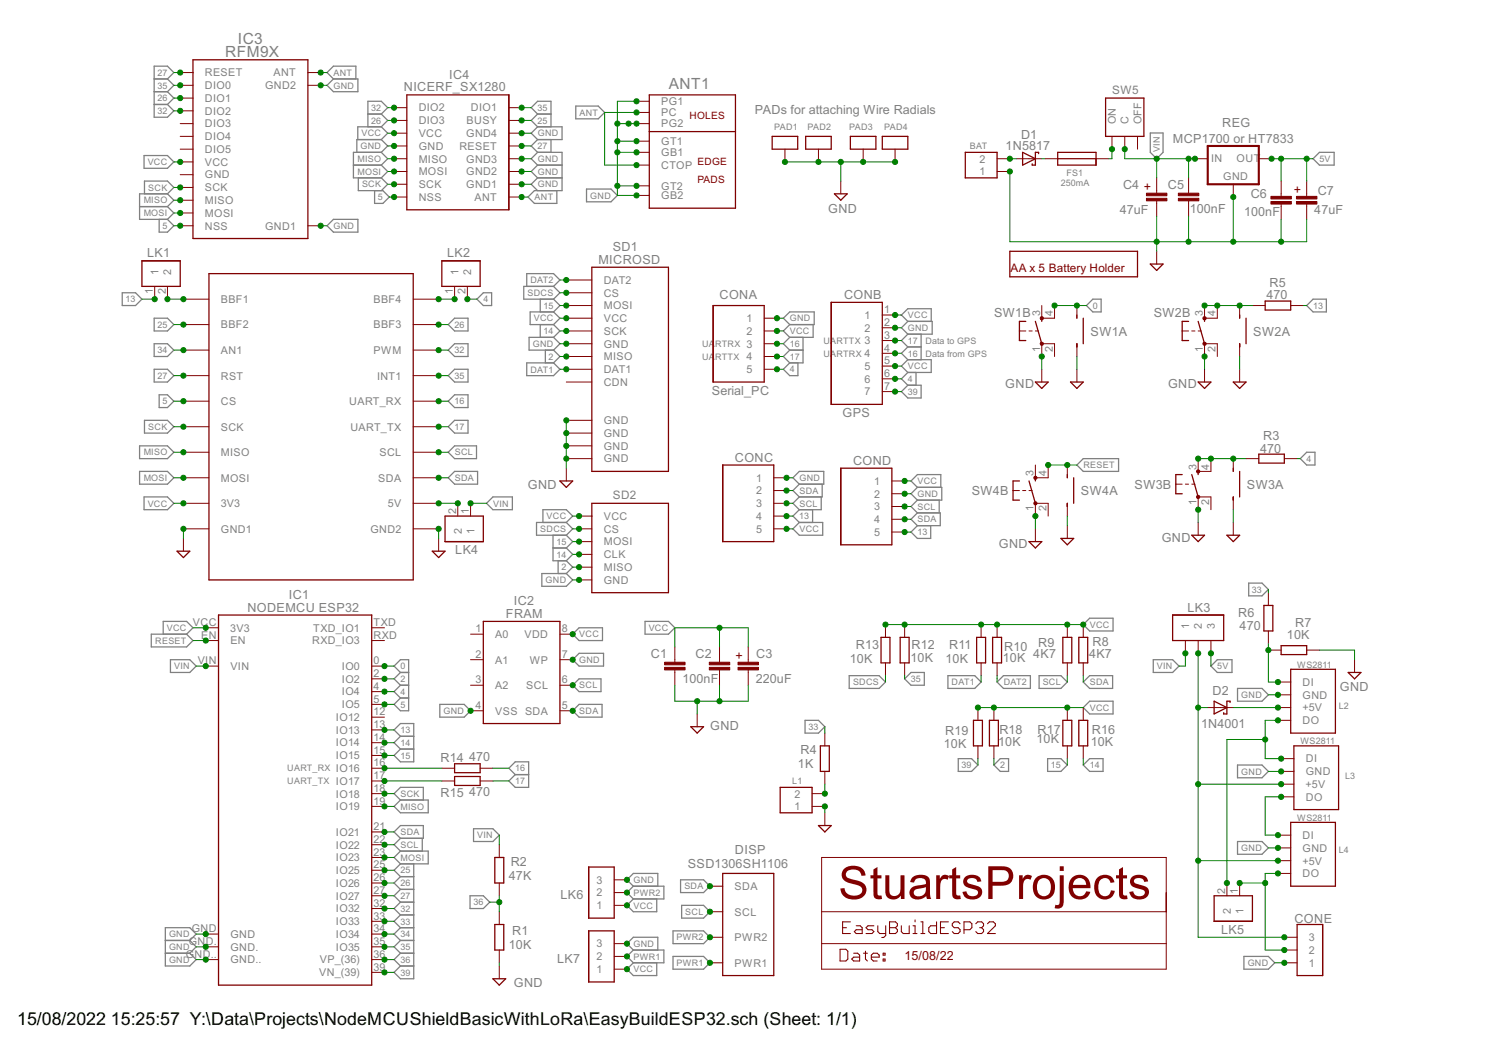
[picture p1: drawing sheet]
<svg xmlns="http://www.w3.org/2000/svg" width="297mm" height="210mm" viewBox="0 0 297 210" stroke-linecap="round" stroke-linejoin="round" font-family="sans-serif">
<defs><g id="words">
<text font-size="10.2" fill="#800000" x="166.8" y="178.9">StuartsProjects</text>
<g font-size="4">
<text x="3.4" y="203.9">15/08/2022</text>
<text x="22.1" y="203.9">15:25:57 Y:\Data\Projects\NodeMCUShieldBasicWithLoRa\EasyBuildESP32.sch (Sheet: 1/1)</text>
</g>
<g font-size="3.4" fill="#808080">
<text x="44.8" y="11.3">RFM9X</text>
<text x="47.3" y="8.7">IC3</text>
<text x="133" y="17.6">ANT1</text>
</g>
<g font-size="2.8" fill="#808080">
<text x="89.4" y="15.6">IC4</text>
<text x="80.4" y="18.1">NICERF_SX1280</text>
<text x="150.2" y="22.7">PADs for attaching Wire Radials</text>
<text x="200.1" y="29.9">1N5817</text>
<text x="203.1" y="27.6">D1</text>
<text x="233.3" y="28.4">MCP1700 or HT7833</text>
<text x="243.2" y="25.2">REG</text>
<text x="223.4" y="37.5">C4 +</text>
<text x="232.3" y="37.5">C5</text>
<text x="248.8" y="39.4">C6</text>
<text x="262.2" y="38.8">C7</text>
<text x="164.8" y="42.4">GND</text>
<text x="222.8" y="42.6">47uF</text>
<text x="236.7" y="42.3">100nF</text>
<text x="247.5" y="42.9">100nF</text>
<text x="261.5" y="42.6">47uF</text>
<text x="29.3" y="51.2">LK1</text>
<text x="89" y="51.2">LK2</text>
<text x="119.1" y="52.5">MICROSD</text>
<text x="121.9" y="49.9">SD1</text>
<text x="143.2" y="59.4">CONA</text>
<text x="167.9" y="59.4">CONB</text>
<text x="252" y="59.6">470</text>
<text x="252.6" y="57.1">R5</text>
<text x="197.8" y="63">SW1B</text>
<text x="229.5" y="63">SW2B</text>
<text x="217" y="66.8">SW1A</text>
<text x="249.3" y="66.8">SW2A</text>
<text x="200" y="77.3">GND</text>
<text x="232.4" y="77.3">GND</text>
<text x="141.6" y="78.6">Serial_PC</text>
<text x="167.6" y="83">GPS</text>
<text x="251.3" y="87.5">R3</text>
<text x="146.2" y="91.8">CONC</text>
<text x="169.7" y="92.5">COND</text>
<text x="250.7" y="90">470</text>
<text x="105" y="97.3">GND</text>
<text x="193.3" y="98.6">SW4B</text>
<text x="215.1" y="98.6">SW4A</text>
<text x="225.7" y="97.3">SW3B</text>
<text x="248.1" y="97.3">SW3A</text>
<text x="231.1" y="107.8">GND</text>
<text x="90.6" y="110.2">LK4</text>
<text x="198.7" y="109">GND</text>
<text x="57.5" y="119.3">IC1</text>
<text x="49.2" y="121.9">NODEMCU ESP32</text>
<text x="100.7" y="123">FRAM</text>
<text x="102.2" y="120.5">IC2</text>
<text x="236.2" y="121.7">LK3</text>
<text x="246.4" y="122.8">R6</text>
<text x="246.6" y="125.3">470</text>
<text x="257.7" y="124.7">R7</text>
<text x="129.5" y="130.9">C1</text>
<text x="138.4" y="130.9">C2</text>
<text x="150.4" y="130.9">C3</text>
<text x="169.1" y="131.9">10K</text>
<text x="170.3" y="129.1">R13</text>
<text x="181.1" y="131.6">10K</text>
<text x="181.4" y="129.1">R12</text>
<text x="188.1" y="131.9">10K</text>
<text x="188.9" y="129.1">R11</text>
<text x="199.5" y="131.6">10K 4K7</text>
<text x="199.8" y="129.4">R10</text>
<text x="206.6" y="128.8">R9</text>
<text x="216.7" y="131">4K7</text>
<text x="217.4" y="128.5">R8</text>
<text x="256.1" y="127.2">10K</text>
<text x="135.8" y="135.9">100nF</text>
<text x="150.4" y="135.9">220uF</text>
<text x="266.6" y="137.5">GND</text>
<text x="241.2" y="138.2">D2</text>
<text x="141.3" y="145.2">GND</text>
<text x="187.8" y="148.8">10K</text>
<text x="188" y="146.3">R19</text>
<text x="198.6" y="148.5">10K</text>
<text x="198.8" y="146">R18</text>
<text x="206.2" y="147.8">10K</text>
<text x="206.4" y="146">R17</text>
<text x="217" y="148.5">10K</text>
<text x="217.2" y="146">R16</text>
<text x="239" y="144.8">1N4001</text>
<text x="87.6" y="151.7">R14</text>
<text x="93.3" y="151.4">470</text>
<text x="158.7" y="152.9">1K</text>
<text x="159.3" y="150.1">R4</text>
<text x="87.6" y="158.6">R15</text>
<text x="93.3" y="158.4">470</text>
<text x="101.6" y="172.3">R2</text>
<text x="136.8" y="172.7">SSD1306SH1106</text>
<text x="146.2" y="169.8">DISP</text>
<text x="101.2" y="175.2">47K</text>
<text x="111.5" y="178.8">LK6</text>
<text x="101.9" y="185.9">R1</text>
<text x="242.9" y="185.8">LK5</text>
<text x="257.6" y="183.6">CONE</text>
<text x="101.2" y="188.8">10K</text>
<text x="110.9" y="191.5">LK7</text>
<text x="102.2" y="196.3">GND</text>
</g>
<g font-size="2.8" fill="#800000">
<text x="257.4" y="38.6">+</text>
<text x="146.3" y="131.2">+</text>
<text x="180" y="190.9">15/08/22</text>
</g>
<g font-size="2.6" fill="#808080">
<text x="221.3" y="18.6">SW5</text>
<text x="121.9" y="99.2">SD2</text>
</g>
<text font-size="2.6" fill="#800000" x="201" y="54.2">AA x 5 Battery Holder</text>
<g font-size="2.4" fill="#808080">
<text x="40.8" y="15.2">RESET</text>
<text x="40.8" y="17.7">DIO0</text>
<text x="52.7" y="17.7">GND2</text>
<text x="54.4" y="15.2">ANT</text>
<text x="40.8" y="20.3">DIO1</text>
<text x="40.8" y="22.8">DIO2</text>
<text x="83.3" y="22.2">DIO2</text>
<text x="93.7" y="22.2">DIO1</text>
<text x="131.6" y="23.1">PC</text>
<text x="131.6" y="20.9">PG1</text>
<text x="40.8" y="25.4">DIO3</text>
<text x="40.8" y="27.9">DIO4</text>
<text x="83.3" y="29.8">GND</text>
<text x="83.3" y="24.7">DIO3</text>
<text x="83.3" y="27.3">VCC</text>
<text x="91.4" y="29.8">RESET</text>
<text x="92.7" y="27.3">GND4</text>
<text x="92.8" y="24.7">BUSY</text>
<text x="131.6" y="28.8">GT1</text>
<text x="131.6" y="25.4">PG2</text>
<text x="222" y="24.8" transform="rotate(-90 222 24.8)">ON</text>
<text x="224.5" y="24.8" transform="rotate(-90 224.5 24.8)">C</text>
<text x="227.1" y="24.8" transform="rotate(-90 227.1 24.8)">OFF</text>
<text x="40.8" y="30.4">DIO5</text>
<text x="40.8" y="33">VCC</text>
<text x="40.8" y="35.5">GND</text>
<text x="83.3" y="32.3">MISO</text>
<text x="83.3" y="34.9">MOSI</text>
<text x="92.7" y="34.9">GND2</text>
<text x="92.7" y="32.3">GND3</text>
<text x="131.6" y="33.6">CTOP</text>
<text x="131.6" y="31.1">GB1</text>
<text x="194.9" y="34.9">1</text>
<text x="194.9" y="32.3">2</text>
<text x="241" y="32.2">IN</text>
<text x="243.4" y="35.9">GND</text>
<text x="246" y="32.2">OUT</text>
<text x="40.8" y="38.1">SCK</text>
<text x="40.8" y="40.6">MISO</text>
<text x="83.3" y="37.4">SCK</text>
<text x="83.3" y="40">NSS</text>
<text x="92.7" y="37.4">GND1</text>
<text x="94.4" y="40">ANT</text>
<text x="131.6" y="37.7">GT2</text>
<text x="131.6" y="39.6">GB2</text>
<text x="40.8" y="43.1">MOSI</text>
<text x="40.8" y="45.7">NSS</text>
<text x="52.7" y="45.7">GND1</text>
<text x="30.4" y="58.5" transform="rotate(-90 30.4 58.5)">1</text>
<text x="31.5" y="54.6" transform="rotate(-90 31.5 54.6)">1</text>
<text x="33" y="58.5" transform="rotate(-90 33 58.5)">2</text>
<text x="34.1" y="54.6" transform="rotate(-90 34.1 54.6)">2</text>
<text x="90.1" y="58.5" transform="rotate(-90 90.1 58.5)">1</text>
<text x="91.2" y="54.6" transform="rotate(-90 91.2 54.6)">1</text>
<text x="92.6" y="58.5" transform="rotate(-90 92.6 58.5)">2</text>
<text x="93.8" y="54.6" transform="rotate(-90 93.8 54.6)">2</text>
<text x="120.1" y="59">CS</text>
<text x="120.1" y="56.5">DAT2</text>
<text x="43.9" y="65.4">BBF2</text>
<text x="43.9" y="60.3">BBF1</text>
<text x="74.3" y="65.4">BBF3</text>
<text x="74.3" y="60.3">BBF4</text>
<text x="120.1" y="61.5">MOSI</text>
<text x="120.1" y="64.1">VCC</text>
<text x="148.5" y="64.1">1</text>
<text x="172" y="63.4">1</text>
<text x="172" y="66">2</text>
<text x="175.9" y="62.3">1</text>
<text x="175.9" y="64.9">2</text>
<text x="206.9" y="63" transform="rotate(-90 206.9 63)">3</text>
<text x="209.5" y="63" transform="rotate(-90 209.5 63)">4</text>
<text x="239.3" y="63" transform="rotate(-90 239.3 63)">3</text>
<text x="241.8" y="63" transform="rotate(-90 241.8 63)">4</text>
<text x="43.9" y="70.4">AN1</text>
<text x="74.3" y="70.4">PWM</text>
<text x="120.1" y="66.6">SCK</text>
<text x="120.1" y="69.2">GND</text>
<text x="120.1" y="71.7">MISO</text>
<text x="148.5" y="66.6">2</text>
<text x="148.5" y="69.2">3</text>
<text x="148.5" y="71.7">4</text>
<text x="172" y="68.5">3</text>
<text x="172" y="71.1">4</text>
<text x="175.9" y="67.4">3</text>
<text x="175.9" y="69.9">4</text>
<text x="206.9" y="69.9" transform="rotate(-90 206.9 69.9)">1</text>
<text x="209.5" y="69.9" transform="rotate(-90 209.5 69.9)">2</text>
<text x="239.3" y="69.9" transform="rotate(-90 239.3 69.9)">1</text>
<text x="241.8" y="69.9" transform="rotate(-90 241.8 69.9)">2</text>
<text x="43.9" y="75.5">RST</text>
<text x="75" y="75.5">INT1</text>
<text x="120.1" y="74.2">DAT1</text>
<text x="120.1" y="76.8">CDN</text>
<text x="148.5" y="74.2">5</text>
<text x="172" y="73.6">5</text>
<text x="172" y="76.1">6</text>
<text x="175.9" y="72.5">5</text>
<text x="175.9" y="75">6</text>
<text x="175.9" y="77.6">7</text>
<text x="43.9" y="80.6">CS</text>
<text x="69.5" y="80.6">UART_RX</text>
<text x="172" y="78.7">7</text>
<text x="43.9" y="85.7">SCK</text>
<text x="69.7" y="85.7">UART_TX</text>
<text x="120.1" y="84.4">GND</text>
<text x="120.1" y="86.9">GND</text>
<text x="120.1" y="89.5">GND</text>
<text x="43.9" y="95.8">MOSI</text>
<text x="43.9" y="90.7">MISO</text>
<text x="75.3" y="95.8">SDA</text>
<text x="75.5" y="90.7">SCL</text>
<text x="120.1" y="92">GND</text>
<text x="150.4" y="95.8">1</text>
<text x="205.6" y="94.7" transform="rotate(-90 205.6 94.7)">3</text>
<text x="208.2" y="94.7" transform="rotate(-90 208.2 94.7)">4</text>
<text x="238" y="93.4" transform="rotate(-90 238 93.4)">3</text>
<text x="240.6" y="93.4" transform="rotate(-90 240.6 93.4)">4</text>
<text x="43.9" y="100.9">3V3</text>
<text x="77.2" y="100.9">5V</text>
<text x="150.4" y="98.4">2</text>
<text x="150.4" y="100.9">3</text>
<text x="173.9" y="96.5">1</text>
<text x="173.9" y="99">2</text>
<text x="173.9" y="101.5">3</text>
<text x="205.6" y="101.7" transform="rotate(-90 205.6 101.7)">1</text>
<text x="208.2" y="101.7" transform="rotate(-90 208.2 101.7)">2</text>
<text x="238" y="100.4" transform="rotate(-90 238 100.4)">1</text>
<text x="240.6" y="100.4" transform="rotate(-90 240.6 100.4)">2</text>
<text x="43.9" y="106">GND1</text>
<text x="73.7" y="106">GND2</text>
<text x="90.7" y="102.3" transform="rotate(-90 90.7 102.3)">2</text>
<text x="91.9" y="106.2" transform="rotate(-90 91.9 106.2)">2</text>
<text x="93.3" y="102.3" transform="rotate(-90 93.3 102.3)">1</text>
<text x="94.4" y="106.2" transform="rotate(-90 94.4 106.2)">1</text>
<text x="120.1" y="106">CS</text>
<text x="120.1" y="103.4">VCC</text>
<text x="150.4" y="103.4">4</text>
<text x="150.4" y="106">5</text>
<text x="173.9" y="104.1">4</text>
<text x="173.9" y="106.6">5</text>
<text x="120.1" y="111.1">CLK</text>
<text x="120.1" y="108.5">MOSI</text>
<text x="120.1" y="113.6">MISO</text>
<text x="120.1" y="116.1">GND</text>
<text x="38.4" y="124.5">VCC</text>
<text x="45.8" y="125.7">3V3</text>
<text x="62.3" y="125.7">TXD_IO1</text>
<text x="74.3" y="124.5">TXD</text>
<text x="94.6" y="125.8">1</text>
<text x="111.8" y="125.8">8</text>
<text x="236.6" y="125.1" transform="rotate(-90 236.6 125.1)">1</text>
<text x="239.1" y="125.1" transform="rotate(-90 239.1 125.1)">2</text>
<text x="241.7" y="125.1" transform="rotate(-90 241.7 125.1)">3</text>
<text x="40" y="127.1">EN</text>
<text x="45.8" y="128.2">EN</text>
<text x="62.1" y="128.2">RXD_IO3</text>
<text x="74.3" y="127.1">RXD</text>
<text x="94.6" y="130.9">2</text>
<text x="98.5" y="126.9">A0</text>
<text x="104.3" y="126.9">VDD</text>
<text x="111.8" y="130.9">7</text>
<text x="39.3" y="132.2">VIN</text>
<text x="45.8" y="133.3">VIN</text>
<text x="68" y="133.3">IO0</text>
<text x="68" y="135.8">IO2</text>
<text x="74.3" y="137.2">4</text>
<text x="74.3" y="132.2">0</text>
<text x="74.3" y="134.7">2</text>
<text x="94.6" y="136">3</text>
<text x="98.5" y="132">A1</text>
<text x="98.5" y="137.1">A2</text>
<text x="104.7" y="137.1">SCL</text>
<text x="105.4" y="132">WP</text>
<text x="111.8" y="136">6</text>
<text x="259.2" y="136.5">DI</text>
<text x="66.8" y="143.4">IO12</text>
<text x="68" y="140.9">IO5</text>
<text x="68" y="138.4">IO4</text>
<text x="74.3" y="142.3">12</text>
<text x="74.3" y="139.8">5</text>
<text x="94.6" y="141.1">4</text>
<text x="98.5" y="142.2">VSS SDA</text>
<text x="111.8" y="141.1">5</text>
<text x="259.1" y="141.5">+5V</text>
<text x="259.2" y="139">GND</text>
<text x="66.8" y="148.5">IO14</text>
<text x="66.8" y="146">IO13</text>
<text x="74.3" y="147.4">14</text>
<text x="74.3" y="144.9">13</text>
<text x="74.3" y="149.9">15</text>
<text x="259.2" y="144.1">DO</text>
<text x="66.8" y="153.6">IO16</text>
<text x="66.8" y="151.1">IO15</text>
<text x="74.3" y="155">17</text>
<text x="74.3" y="152.5">16</text>
<text x="259.8" y="154.2">GND</text>
<text x="259.8" y="151.7">DI</text>
<text x="66.8" y="161.2">IO19</text>
<text x="66.8" y="158.7">IO18</text>
<text x="66.8" y="156.1">IO17</text>
<text x="74.3" y="160.1">19</text>
<text x="74.3" y="157.6">18</text>
<text x="158" y="161.2">1</text>
<text x="158" y="158.7">2</text>
<text x="259.8" y="156.8">+5V</text>
<text x="259.8" y="159.3">DO</text>
<text x="66.8" y="166.3">IO21</text>
<text x="74.3" y="167.7">22</text>
<text x="74.3" y="165.2">21</text>
<text x="259.2" y="166.9">DI</text>
<text x="66.8" y="173.9">IO25</text>
<text x="66.8" y="171.4">IO23</text>
<text x="66.8" y="168.8">IO22</text>
<text x="74.3" y="172.8">25</text>
<text x="74.3" y="170.3">23</text>
<text x="259.1" y="172">+5V</text>
<text x="259.2" y="169.5">GND</text>
<text x="66.8" y="176.5">IO26</text>
<text x="66.8" y="179">IO27</text>
<text x="74.3" y="175.3">26</text>
<text x="74.3" y="177.9">27</text>
<text x="118.7" y="178.4">2</text>
<text x="118.7" y="175.8">3</text>
<text x="146.2" y="177.1">SDA</text>
<text x="243.7" y="177.9" transform="rotate(-90 243.7 177.9)">2</text>
<text x="246.3" y="177.9" transform="rotate(-90 246.3 177.9)">1</text>
<text x="259.2" y="174.5">DO</text>
<text x="38.1" y="185.5">GND</text>
<text x="66.8" y="181.5">IO32</text>
<text x="66.8" y="184.1">IO33</text>
<text x="74.3" y="185.5">34</text>
<text x="74.3" y="180.4">32</text>
<text x="74.3" y="183">33</text>
<text x="118.7" y="180.9">1</text>
<text x="146.2" y="182.2">SCL</text>
<text x="244.9" y="181.8" transform="rotate(-90 244.9 181.8)">2</text>
<text x="247.4" y="181.8" transform="rotate(-90 247.4 181.8)">1</text>
<text x="37" y="190.6">GND..</text>
<text x="37.5" y="188">GND.</text>
<text x="45.8" y="186.6">GND</text>
<text x="45.8" y="189.1">GND.</text>
<text x="45.8" y="191.7">GND..</text>
<text x="63.6" y="191.7">VP_(36)</text>
<text x="66.8" y="186.6">IO34</text>
<text x="66.8" y="189.1">IO35</text>
<text x="74.3" y="190.6">36</text>
<text x="74.3" y="188">35</text>
<text x="118.7" y="191.1">2</text>
<text x="118.7" y="188.5">3</text>
<text x="146.2" y="187.2">PWR2</text>
<text x="260.4" y="189.8">2</text>
<text x="260.4" y="187.2">3</text>
<text x="63.5" y="194.2">VN_(39)</text>
<text x="74.3" y="193.1">39</text>
<text x="118.7" y="193.6">1</text>
<text x="146.2" y="192.3">PWR1</text>
<text x="260.4" y="192.3">1</text>
</g>
<g font-size="2.2" fill="#800000">
<text x="137.2" y="23.6">HOLES</text>
<text x="138.7" y="32.8">EDGE</text>
<text x="138.7" y="36.3">PADS</text>
</g>
<g font-size="2" fill="#808080">
<text x="31.3" y="15.1">27</text>
<text x="31.3" y="17.6">35</text>
<text x="66.4" y="17.6">GND</text>
<text x="66.4" y="15.1">ANT</text>
<text x="31.3" y="22.7">32</text>
<text x="31.3" y="20.1">26</text>
<text x="73.9" y="22.1">32</text>
<text x="107" y="22.1">35</text>
<text x="115.3" y="23">ANT</text>
<text x="71.7" y="29.7">GND</text>
<text x="71.9" y="27.1">VCC</text>
<text x="73.9" y="24.6">26</text>
<text x="107" y="24.6">25</text>
<text x="107" y="29.7">27</text>
<text x="107" y="27.1">GND</text>
<text x="154" y="25.9">PAD1</text>
<text x="160.7" y="25.9">PAD2</text>
<text x="168.9" y="25.9">PAD3</text>
<text x="175.9" y="25.9">PAD4</text>
<text x="193" y="29.7">BAT</text>
<text x="29.4" y="32.8">VCC</text>
<text x="71.1" y="32.2">MISO</text>
<text x="71.1" y="34.8">MOSI</text>
<text x="107" y="34.8">GND</text>
<text x="107" y="32.2">GND</text>
<text x="212.2" y="35.1">FS1</text>
<text x="230.8" y="30.3" transform="rotate(-90 230.8 30.3)">VIN</text>
<text x="262.5" y="32.2">5V</text>
<text x="28.6" y="40.5">MISO</text>
<text x="29.5" y="37.9">SCK</text>
<text x="72" y="37.3">SCK</text>
<text x="75.2" y="39.8">5</text>
<text x="106.4" y="39.8">ANT</text>
<text x="107" y="37.3">GND</text>
<text x="117.4" y="39.5">GND</text>
<text x="211.1" y="37">250mA</text>
<text x="28.6" y="43">MOSI</text>
<text x="32.3" y="45.5">5</text>
<text x="66.4" y="45.5">GND</text>
<text x="105" y="58.9">SDCS</text>
<text x="105.5" y="56.3">DAT2</text>
<text x="25" y="60.1">13</text>
<text x="31.3" y="65.2">25</text>
<text x="90.5" y="65.2">26</text>
<text x="96.2" y="60.1">4</text>
<text x="106.2" y="64">VCC</text>
<text x="108.1" y="61.4">15</text>
<text x="157.1" y="64">GND</text>
<text x="180.6" y="65.9">GND</text>
<text x="180.6" y="63.3">VCC</text>
<text x="217.4" y="61.4">0</text>
<text x="261.2" y="61.4">13</text>
<text x="31.3" y="70.3">34</text>
<text x="90.5" y="70.3">32</text>
<text x="106" y="69">GND</text>
<text x="108.1" y="66.5">14</text>
<text x="109.1" y="71.6">2</text>
<text x="139.7" y="69">UA</text>
<text x="139.7" y="71.6">UA</text>
<text x="142.3" y="69">RTRX</text>
<text x="142.3" y="71.6">RTTX</text>
<text x="157.1" y="69">16</text>
<text x="157.1" y="71.6">17</text>
<text x="157.1" y="66.5">VCC</text>
<text x="163.8" y="70.9">UARTRX</text>
<text x="163.8" y="68.4">UARTTX</text>
<text x="180.6" y="70.9">16</text>
<text x="180.6" y="68.4">17</text>
<text x="184.1" y="70.9">Data from GPS</text>
<text x="184.1" y="68.4">Data to GPS</text>
<text x="31.3" y="75.4">27</text>
<text x="90.5" y="75.4">35</text>
<text x="105.5" y="74.1">DAT1</text>
<text x="157.1" y="74.1">4</text>
<text x="180.6" y="76">4</text>
<text x="180.6" y="73.5">VCC</text>
<text x="32.3" y="80.5">5</text>
<text x="90.5" y="80.5">16</text>
<text x="180.6" y="78.6">39</text>
<text x="29.5" y="85.5">SCK</text>
<text x="90.5" y="85.5">17</text>
<text x="28.6" y="90.6">MISO</text>
<text x="28.6" y="95.7">MOSI</text>
<text x="90.5" y="90.6">SCL</text>
<text x="90.5" y="95.7">SDA</text>
<text x="159.1" y="95.7">GND</text>
<text x="215.6" y="93.2">RESET</text>
<text x="260" y="91.9">4</text>
<text x="29.4" y="100.8">VCC</text>
<text x="98.1" y="100.8">VIN</text>
<text x="159.1" y="100.8">SCL</text>
<text x="159.1" y="98.2">SDA</text>
<text x="182.5" y="98.9">GND</text>
<text x="182.5" y="101.4">SCL</text>
<text x="182.5" y="96.3">VCC</text>
<text x="107.5" y="105.9">SDCS</text>
<text x="108.7" y="103.3">VCC</text>
<text x="159" y="103.3">13</text>
<text x="159.1" y="105.9">VCC</text>
<text x="182.5" y="106.5">13</text>
<text x="182.5" y="104">SDA</text>
<text x="110.7" y="108.4">15</text>
<text x="110.7" y="110.9">14</text>
<text x="111.7" y="113.5">2</text>
<text x="108.6" y="116">GND</text>
<text x="249.1" y="117.9">33</text>
<text x="33.2" y="125.5">VCC</text>
<text x="129.1" y="125.5">VCC</text>
<text x="216.8" y="124.9">VCC</text>
<text x="30.9" y="128.1">RESET</text>
<text x="115.2" y="131.9">GND</text>
<text x="115.2" y="126.8">VCC</text>
<text x="34.6" y="133.2">VIN</text>
<text x="79.7" y="133.2">0</text>
<text x="79.7" y="135.7">2</text>
<text x="115.2" y="137">SCL</text>
<text x="169.7" y="136.3">SDCS</text>
<text x="181.2" y="135.7">35</text>
<text x="189.3" y="136.3">DAT1</text>
<text x="199.7" y="136.3">DAT2</text>
<text x="207.5" y="136.3">SCL</text>
<text x="216.8" y="136.3">SDA</text>
<text x="230.2" y="133.2">VIN</text>
<text x="242.2" y="133.2">5V</text>
<text x="258.1" y="132.8">WS2811</text>
<text x="79.7" y="140.8">5</text>
<text x="79.7" y="138.2">4</text>
<text x="88.2" y="142">GND</text>
<text x="115.2" y="142">SDA</text>
<text x="216.8" y="141.4">VCC</text>
<text x="247" y="138.9">GND</text>
<text x="266.3" y="141.1">L2</text>
<text x="79.7" y="148.4">14</text>
<text x="79.7" y="145.9">13</text>
<text x="160.8" y="145.2">33</text>
<text x="258.7" y="148.1">WS2811</text>
<text x="57.2" y="153.5">UART_RX</text>
<text x="79.7" y="150.9">15</text>
<text x="102.5" y="153.5">16</text>
<text x="191.3" y="152.8">39</text>
<text x="199" y="152.8">2</text>
<text x="209.1" y="152.8">15</text>
<text x="216.8" y="152.8">14</text>
<text x="247" y="154.1">GND</text>
<text x="267.6" y="155.1">L3</text>
<text x="57.2" y="156">UART_TX</text>
<text x="79.7" y="158.5">SCK</text>
<text x="79.7" y="161.1">MISO</text>
<text x="102.5" y="156">17</text>
<text x="157.6" y="156">L1</text>
<text x="79.7" y="166.2">SDA</text>
<text x="95" y="166.8">VIN</text>
<text x="258.1" y="163.3">WS2811</text>
<text x="79.7" y="173.8">25</text>
<text x="79.7" y="171.2">MOSI</text>
<text x="79.7" y="168.7">SCL</text>
<text x="247" y="169.3">GND</text>
<text x="266.3" y="169.7">L4</text>
<text x="79.7" y="178.9">27</text>
<text x="79.7" y="176.3">26</text>
<text x="126" y="175.7">GND</text>
<text x="126" y="178.2">PWR2</text>
<text x="136.2" y="177">SDA</text>
<text x="79.7" y="181.4">32</text>
<text x="79.7" y="183.9">33</text>
<text x="94.2" y="180.1">36</text>
<text x="126" y="180.8">VCC</text>
<text x="136.3" y="182">SCL</text>
<text x="33.6" y="186.5">GND</text>
<text x="33.6" y="189">GND</text>
<text x="33.6" y="191.6">GND</text>
<text x="79.7" y="191.6">36</text>
<text x="79.7" y="186.5">34</text>
<text x="79.7" y="189">35</text>
<text x="126" y="188.4">GND</text>
<text x="126" y="190.9">PWR1</text>
<text x="134.6" y="187.1">PWR2</text>
<text x="79.7" y="194.1">39</text>
<text x="126" y="193.5">VCC</text>
<text x="134.6" y="192.2">PWR1</text>
<text x="248.2" y="192.2">GND</text>
</g>
</g></defs>
<g fill="none" stroke="#808080" stroke-width=".25">
<path d="M30.7 15.7h2.6M30.7 18.2h2.6M33.3 15.7l1.3-1.3-1.3-1.2h-2.6v10.1h2.6l1.3-1.2-1.3-1.3M33.3 15.7l1.3 1.3-1.3 1.2M33.3 18.2l1.3 1.3-1.3 1.3M65.1 17l1.2-1.3h4.9v2.5h-4.9zM66.3 15.7l-1.2-1.3 1.2-1.2h4.5v2.5M28.7 30.9h4.6l1.3 1.3-1.3 1.3h-4.6zM28.7 38.6v-2.6h4.6l1.3 1.3-1.3 1.3M30.7 20.8h2.6M33.3 38.6h-5.5v5h5.5M33.3 38.6l1.3 1.2-1.3 1.3"/>
<path d="M70.3 32.9h5.6M71.3 35.4v2.5h4.9l1.2 1.3-1.2 1.3h-1.7v-2.6M73.2 22.7h2.7M75.9 30.3h-5.6v5.1h5.6M75.9 25.2h-4.7v2.6M75.9 27.8h-4.9v2.5M75.9 27.8l1.2 1.2-1.2 1.3M75.9 35.4l1.2 1.3-1.2 1.2M75.9 30.3l1.2 1.3-1.2 1.3M75.9 32.9l1.2 1.2-1.2 1.3M75.9 22.7l1.2-1.3-1.2-1.2h-2.7v5M75.9 25.2l1.2 1.3-1.2 1.3"/>
<path d="M75.9 22.7l1.2 1.3-1.2 1.2M107 35.4l-1.3 1.3 1.3 1.2M107 35.4h4.8M107 30.3h4.8v7.6h-5.5l-1.2 1.3 1.2 1.3h4.5v-2.6M107 25.2h4.8v2.6h-4.8M107 32.9l-1.3 1.2 1.3 1.3M107 32.9h4.8M107 30.3l-1.3 1.3 1.3 1.3M107 25.2l-1.3 1.3 1.3 1.3M107 22.7l-1.3 1.3 1.3 1.2M107 22.7h2.6M107 22.7l-1.3-1.3 1.3-1.2h2.6v5"/>
<path d="M107 27.8l-1.3 1.2 1.3 1.3M109.6 27.8v2.5M114.6 21.1h4.4l1.3 1.3-1.3 1.2h-4.4zM116.7 37.6h4.9l1.2 1.3-1.2 1.3h-4.9zM228.9 26.5h2.5v3.8l-1.3 1.3-1.2-1.3zM261.2 31.6l1.3-1.3h2.9v2.6h-2.9zM24.3 58.3h2.7l1.2 1.2-1.2 1.3h-2.7zM27.8 41.1h5.5M31.7 43.6v2.6h1.6l1.3-1.3-1.3-1.3M33.3 41.1l1.3 1.3-1.3 1.2M65.1 44.9l1.2-1.3h4.9v2.6h-4.9zM94.9 59.5l1.3-1.2h1.6v2.5h-1.6z"/>
<path d="M104.8 57v-2.6h5.3l1.3 1.3-1.3 1.3M107.5 59.5v2.6M110.1 57h-5.9v2.5h5.9M110.1 59.5l1.3 1.3-1.3 1.3M110.1 57l1.3 1.3-1.3 1.2M30.7 68.4h2.6l1.3 1.3-1.3 1.2h-2.6zM30.7 63.3h2.6l1.3 1.3-1.3 1.2h-2.6zM30.7 73.5h2.6l1.3 1.2-1.3 1.3h-2.6zM31.7 78.5h1.6l1.3 1.3-1.3 1.3h-1.6zM89.2 79.8l1.2-1.3h2.7v2.6h-2.7zM89.2 69.7l1.2-1.3h2.7v2.5h-2.7zM89.2 64.6l1.2-1.3h2.7v2.5h-2.7z"/>
<path d="M89.2 74.7l1.2-1.2h2.7v2.5h-2.7zM104.8 72.2h5.3l1.3 1.3-1.3 1.2h-5.3zM107.5 64.6v2.5M108.5 69.7v2.5M110.1 67.1l1.3 1.3-1.3 1.3M110.1 67.1h-4.8v2.6h4.8M110.1 62.1h-4.6v2.5h4.6M110.1 62.1l1.3 1.2-1.3 1.3M110.1 64.6l1.3 1.2-1.3 1.3M110.1 69.7l1.3 1.2-1.3 1.3M155.9 63.3l1.2-1.2h4.9v2.5h-4.9zM157.1 69.7h2.7"/>
<path d="M157.1 72.2l-1.2 1.3 1.2 1.2h1.6v-2.5M157.1 67.1l-1.2 1.3 1.2 1.3M157.1 69.7l-1.2 1.2 1.2 1.3M157.1 64.6l-1.2 1.2 1.2 1.3M159.8 67.1v5.1h-2.7M161.8 64.6v2.5h-4.7M180.6 63.9l-1.3 1.3 1.3 1.3M180.6 63.9h4.9v2.6h-4.9M180.6 69l-1.3 1.3 1.3 1.3M180.6 69h2.7M180.6 71.6h4.7v2.5h-4.7M180.6 76.6h2.7v2.6h-2.7l-1.3-1.3z"/>
<path d="M180.6 66.5l-1.3 1.3 1.3 1.2M180.6 63.9l-1.3-1.2 1.3-1.3h4.7v2.5M180.6 71.6l-1.3 1.2 1.3 1.3M180.6 74.1l-1.3 1.3 1.3 1.2M182.2 74.1v2.5M183.3 66.5v5.1M216.2 60.8l1.2-1.3h1.7v2.6h-1.7zM260 60.8l1.2-1.3h2.7v2.6h-2.7zM27.8 93.8h5.5l1.3 1.3-1.3 1.2h-5.5zM27.8 88.7h5.5l1.3 1.3-1.3 1.2h-5.5zM28.7 98.9h4.6l1.3 1.2-1.3 1.3h-4.6zM28.7 83.6h4.6l1.3 1.3-1.3 1.3h-4.6z"/>
<path d="M89.2 95.1l1.2-1.3h4.6v2.5h-4.6zM89.2 84.9l1.2-1.3h2.7v2.6h-2.7zM89.2 90l1.2-1.3h4.4v2.5h-4.4zM157.8 95.1l1.2-1.3h4.9v2.5h-4.9zM159 98.9l-1.2 1.2 1.2 1.3M159 96.3l-1.2 1.3 1.2 1.3M163.4 98.9v2.5h-4.4M163.6 96.3v2.6h-4.6M182.5 97l-1.2 1.2 1.2 1.3M182.5 97h4.9v2.5h-4.9M182.5 97l-1.2-1.3 1.2-1.3h4.7v2.6M182.5 99.5l-1.2 1.3 1.2 1.2"/>
<path d="M186.9 99.5v2.5M214.2 92.5l1.3-1.3h7v2.6h-7zM258.7 91.2l1.3-1.2h1.6v2.5h-1.6zM96.8 100.1l1.3-1.2h3.8v2.5h-3.8zM107.8 114.1h4.9l1.2 1.3-1.2 1.2h-4.9zM108 103.9v-2.5h4.7l1.2 1.3-1.2 1.2M110 109h2.7M110 106.5v5.1h2.7M111 111.6v2.5M112.7 109l1.2 1.3-1.2 1.3M112.7 111.6l1.2 1.2-1.2 1.3M112.7 103.9h-6v2.6h6"/>
<path d="M112.7 106.5l1.2 1.3-1.2 1.2M112.7 103.9l1.2 1.3-1.2 1.3M159 103.9h4.7v2.6h-4.7l-1.2-1.3zM159 101.4l-1.2 1.3 1.2 1.2M161.7 101.4v2.5M182.5 102h4.6v2.6h-4.6M182.5 102l-1.2 1.3 1.2 1.3M182.5 104.6l-1.2 1.3 1.2 1.2h2.7v-2.5M248.4 116h2.7l1.2 1.3-1.2 1.3h-2.7zM30.1 126.2h7l1.3 1.2-1.3 1.3h-7zM32.5 126.2v-2.6h4.6l1.3 1.3-1.3 1.3M33.9 131.3h3.9l1.2 1.2-1.2 1.3h-3.9z"/>
<path d="M79.7 133.8l-1.3-1.3 1.3-1.2h1.6v10.1h-1.6l-1.3-1.3 1.3-1.2M79.7 133.8h1.6M79.7 138.9h1.6M79.7 136.3h1.6M79.7 133.8l-1.3 1.3 1.3 1.2M79.7 136.3l-1.3 1.3 1.3 1.3M113.9 131.3l1.3-1.3h4.9v2.5h-4.9zM113.9 136.3l1.3-1.2h4.4v2.5h-4.4zM113.9 126.2l1.3-1.3h4.7v2.5h-4.7zM128.3 123.6h4.7l1.3 1.3-1.3 1.3h-4.7zM169 134.4h5.9l1.3 1.3-1.3 1.3h-5.9zM181.3 133.8h2.6v2.5h-2.6l-1.3-1.2z"/>
<path d="M188.6 134.4h5.3l1.3 1.3-1.3 1.3h-5.3zM198.4 135.7l1.2-1.3h5.4v2.6h-5.4zM206.7 134.4h4.4l1.2 1.3-1.2 1.3h-4.4zM215.5 135.7l1.3-1.3h4.6v2.6h-4.6zM215.5 124.3l1.3-1.3h4.6v2.5h-4.6zM216.8 139.5h4.6v2.5h-4.6l-1.3-1.2zM229.4 131.3h3.9l1.3 1.2-1.3 1.3h-3.9zM240.9 132.5l1.3-1.2h2.9v2.5h-2.9zM246.2 137h4.9l1.2 1.2-1.2 1.3h-4.9zM79.7 159.2l-1.3-1.3 1.3-1.2h4.5v2.5M79.7 159.2h5.5v2.5h-5.5l-1.3-1.3zM79.7 146.5l-1.3-1.3 1.3-1.2h2.6v7.6h-2.6l-1.3-1.3 1.3-1.3"/>
<path d="M79.7 149h2.6M79.7 146.5l-1.3 1.3 1.3 1.2M79.7 146.5h2.6M87.5 140.1h4.9l1.2 1.3-1.2 1.3h-4.9zM101.2 152.8l1.3-1.2h2.7v5.1h-2.7l-1.3-1.3 1.3-1.3zM102.5 154.1h2.7M113.9 141.4l1.3-1.3h4.6v2.6h-4.6zM160.2 143.3h2.6l1.3 1.3-1.3 1.3h-2.6zM190.6 150.9h2.7l1.3 1.3-1.3 1.3h-2.7zM197.7 152.2l1.3-1.3h1.7v2.6h-1.7zM208.4 150.9h2.7l1.2 1.3-1.2 1.3h-2.7zM215.5 152.2l1.3-1.3h2.7v2.6h-2.7z"/>
<path d="M246.2 152.2h4.9l1.2 1.3-1.2 1.2h-4.9zM78.4 165.5l1.3-1.2h4.5v2.5h-4.5zM79.7 169.3h5.5v2.6h-5.5M79.7 169.3l-1.3 1.3 1.3 1.3M79.7 179.5l-1.3 1.3 1.3 1.2M79.7 179.5h2.6M79.7 171.9l-1.3 1.2 1.3 1.3M79.7 174.4h2.6M79.7 166.8l-1.3 1.3 1.3 1.2M79.7 174.4l-1.3 1.3 1.3 1.3M79.7 177l-1.3 1.2 1.3 1.3M79.7 177h2.6"/>
<path d="M82.3 171.9v22.8h-2.6l-1.3-1.2 1.3-1.3M84 166.8v2.5M93.5 178.2h2.7l1.2 1.3-1.2 1.3h-2.7zM94.2 164.9h3.9l1.2 1.3-1.2 1.2h-3.9zM126 176.3l-1.3-1.3 1.3-1.2h4.9v2.5M126 176.3h6.1v2.6h-6.1M126 176.3l-1.3 1.3 1.3 1.3M126 178.9l-1.3 1.2 1.3 1.3h4.7v-2.5M135.4 175h4.6l1.2 1.3-1.2 1.3h-4.6zM246.2 167.4h4.9l1.2 1.3-1.2 1.3h-4.9zM32.9 187.1h4.9M32.9 189.7h4.9"/>
<path d="M37.8 187.1l1.2-1.3-1.2-1.2h-4.9v7.6h4.9l1.2-1.3-1.2-1.2M37.8 187.1l1.2 1.3-1.2 1.3M79.7 187.1h2.6M79.7 184.6h2.6M79.7 189.7h2.6M79.7 192.2h2.6M79.7 182h2.6M79.7 189.7l-1.3 1.2 1.3 1.3M79.7 184.6l-1.3 1.2 1.3 1.3M79.7 187.1l-1.3 1.3 1.3 1.3M79.7 182l-1.3 1.3 1.3 1.3M126 189l-1.3-1.3 1.3-1.2h4.9v2.5"/>
<path d="M126 189h6.1v2.6h-6.1M126 189l-1.3 1.3 1.3 1.3M126 191.6l-1.3 1.2 1.3 1.3h4.7v-2.5M133.9 190.3h6.1l1.2 1.3-1.2 1.2h-6.1zM133.9 185.2h6.1l1.2 1.3-1.2 1.2h-6.1zM135.6 180.1h4.4l1.2 1.3-1.2 1.3h-4.4zM247.5 190.3h4.8l1.3 1.3-1.3 1.2h-4.8z"/>
</g>
<g fill="none" stroke="#800000" stroke-width=".2">
<path d="M35.9 14.4h2.5M35.9 17h2.5M35.9 19.5h2.5M61.3 14.4h2.5M61.3 17h2.5M35.9 24.6h2.5M35.9 22.1h2.5M35.9 27.1h2.5M35.9 29.7h2.5M35.9 32.2h2.5M35.9 34.8h2.5M35.9 37.3h2.5"/>
<path d="M35.9 39.8h2.5M78.4 34.1h2.5M78.4 31.6h2.5M78.4 39.2h2.5M78.4 29h2.5M78.4 24h2.5M78.4 26.5h2.5M78.4 21.4h2.5M78.4 36.7h2.5M101.2 34.1h2.6M101.2 31.6h2.6M101.2 39.2h2.6"/>
<path d="M101.2 29h2.6M101.2 24h2.6M101.2 26.5h2.6M101.2 21.4h2.6M101.2 36.7h2.6M126.6 32.9h2.6M126.6 22.4h2.6M126.6 28.1h2.6M126.6 30.3h2.6M126.6 37h2.6M126.6 38.9h2.6M126.6 20.2h2.6"/>
<path d="M126.6 24.6h2.6M156.2 29.7v2.5M162.8 29.7v2.5M167.3 36v2.6M171.7 29.7v2.5M178.1 29.7v2.5M198.4 34.1h2.5M198.4 31.6h2.5M202.2 31.6h5.1M207.9 31.6h2.5M218.1 31.6h2.5M221.2 27.1v2.6"/>
<path d="M223.8 27.1v2.6M226.3 27.1v2.6M230.1 35.4v3M230.1 40v3M236.5 35.4v3M236.5 40v3M237.7 31.6h2.6M245.4 36.7v2.5M250.4 31.6h2.6M254.9 36v3.1M260 36v3.1M30.8 57v2.5"/>
<path d="M33.3 57v2.5M35.9 42.4h2.5M35.9 44.9h2.5M36.5 59.5h5.1M61.3 44.9h2.5M82.2 59.5h5.1M90.4 57v2.5M93 57v2.5M112.7 58.3h5.1M112.7 55.7h5.1M230.1 50v2.5M254.9 40.6v3"/>
<path d="M260 40.6v3M36.5 79.8h5.1M36.5 74.7h5.1M36.5 69.7h5.1M36.5 64.6h5.1M82.2 79.8h5.1M82.2 74.7h5.1M82.2 69.7h5.1M82.2 64.6h5.1M112.7 73.5h5.1M112.7 60.8h5.1M112.7 63.3h5.1"/>
<path d="M112.7 65.8h5.1M112.7 68.4h5.1M112.7 70.9h5.1M112.7 76h5.1M152 73.5h2.6M152 63.3h2.6M152 65.8h2.6M152 68.4h2.6M152 70.9h2.6M175.5 62.7h2.6M175.5 65.2h2.6M175.5 67.8h2.6"/>
<path d="M175.5 70.3h2.6M175.5 72.8h2.6M175.5 75.4h2.6M175.5 77.9h2.6M202.8 65.8h1.3M204.7 65.8h.7M206 65.8h.6M207.3 60.8v2.5h2.5v-2.5M207.3 70.9v-2.5h2.5v2.5M207.3 73.5v2.5M214.2 60.8v2.5M214.2 68.4v2.5"/>
<path d="M214.2 73.5v2.5M235.2 65.8h1.3M237.1 65.8h.6M238.4 65.8h.6M239.6 60.8v2.5h2.6v-2.5M239.6 70.9v-2.5h2.6v2.5M239.6 73.5v2.5M246.6 60.8v2.5M246.6 68.4v2.5M246.6 73.5v2.5M249.2 60.8h2.5M256.8 60.8h2.5"/>
<path d="M36.5 95.1h5.1M36.5 90h5.1M36.5 84.9h5.1M82.2 95.1h5.1M82.2 90h5.1M82.2 84.9h5.1M112.7 83.6h5.1M112.7 86.2h5.1M112.7 88.7h5.1M112.7 91.2h5.1M112.7 93.2v2.5M153.9 95.1h2.6"/>
<path d="M153.9 97.6h2.6M177.4 95.7h2.6M177.4 98.2h2.6M201.5 97.6h1.3M203.5 97.6h.6M204.7 97.6h.7M206 92.5v2.6h2.5v-2.6M212.3 92.5v2.6M233.9 96.3h1.3M235.8 96.3h.7M237.1 96.3h.6M238.4 91.2v2.6h2.5v-2.6"/>
<path d="M245.4 91.2v2.6M245.4 98.9v2.5M247.9 91.2h2.5M255.5 91.2h2.6M36.5 105.2h5.1M36.5 100.1h5.1M36.5 107.1v2.6M82.2 105.2h5.1M82.2 100.1h5.1M87.3 107.1v2.6M91.1 100.1v2.6M93.6 100.1v2.6"/>
<path d="M115.2 110.3h2.6M115.2 107.8h2.6M115.2 105.2h2.6M115.2 102.7h2.6M115.2 112.8h2.6M115.2 115.4h2.6M153.9 105.2h2.6M153.9 102.7h2.6M153.9 100.1h2.6M177.4 100.8h2.6M177.4 103.3h2.6M177.4 105.9h2.6"/>
<path d="M206 102.7v-2.6h2.5v2.6M206 105.2v2.6M212.3 100.1v2.6M212.3 104.6v2.5M238.4 101.4v-2.5h2.5v2.5M238.4 103.9v2.6M245.4 103.9v2.6M252.3 117.9v2.6M40.9 124.9h2.6M40.9 127.4h2.6M40.9 132.5h2.6M74 124.9h2.5"/>
<path d="M74 127.4h2.5M74 137.6h2.5M74 132.5h2.5M74 135.1h2.5M93.6 126.2h2.6M93.6 131.3h2.6M93.6 136.3h2.6M111.4 126.2h2.5M111.4 131.3h2.5M111.4 136.3h2.5M134.3 128.7v3.1M134.3 133.3v3"/>
<path d="M143.2 128.7v3.1M143.2 133.3v3M148.9 128.7v3.1M148.9 133.3v3M176.2 124.3v2.5M176.2 131.9v2.5M180 124.3v2.5M180 131.9v2.5M195.2 124.3v2.5M195.2 131.9v2.5M198.4 124.3v2.5M198.4 131.9v2.5"/>
<path d="M212.3 124.3v2.5M212.3 131.9v2.5M215.5 124.3v2.5M215.5 131.9v2.5M235.8 127.4v2.6M238.4 127.4v2.6M240.9 127.4v2.6M252.3 125.5v2.6M252.3 129.3h2.6M254.3 138.2h2.5M254.3 135.7h2.5M260 129.3h2.5"/>
<path d="M269.5 131.3v2.5M74 147.8h2.5M74 142.7h2.5M74 145.2h2.5M74 157.9h2.5M74 140.1h2.5M74 155.4h2.5M74 152.8h2.5M74 150.3h2.5M87.9 155.4h2.5M87.9 152.8h2.5M93.6 141.4h2.6"/>
<path d="M95.5 155.4h2.6M95.5 152.8h2.6M111.4 141.4h2.5M138.7 142v2.6M161.6 157.9h2.5M164.1 145.9v2.5M164.1 153.5v2.5M194.6 140.8v2.5M194.6 148.4v2.5M197.7 140.8v2.5M197.7 148.4v2.5M212.3 140.8v2.5"/>
<path d="M212.3 148.4v2.5M215.5 140.8v2.5M215.5 148.4v2.5M240.3 140.8h5.1M254.3 140.8h2.5M254.3 143.3h2.5M254.9 158.5h2.5M254.9 156h2.5M254.9 153.5h2.5M254.9 150.9h2.5M74 173.1h2.5M74 175.7h2.5"/>
<path d="M74 178.2h2.5M74 170.6h2.5M74 168.1h2.5M74 165.5h2.5M74 160.4h2.5M99.3 168.1v2.5M99.3 175.7v2.5M122.2 177.6h2.5M122.2 175h2.5M141.2 176.3h2.6M161.6 160.4h2.5M163.5 170.6h68.5v22.2h-68.5z"/>
<path d="M164.1 161.7v2.6M244.1 175.7v2.5M246.6 175.7v2.5M254.3 173.8h2.5M254.3 171.2h2.5M254.3 168.7h2.5M254.3 166.2h2.5M40.9 185.8h2.6M40.9 190.9h2.6M40.9 188.4h2.6M74 185.8h2.5M74 190.9h2.5"/>
<path d="M74 193.5h2.5M74 188.4h2.5M74 180.8h2.5M74 183.3h2.5M99.3 181.4v2.5M99.3 189v2.6M99.3 192.2v2.5M122.2 180.1h2.5M122.2 192.8h2.5M122.2 190.3h2.5M122.2 187.7h2.5M141.2 181.4h2.6"/>
<path d="M141.2 186.5h2.6M141.2 191.6h2.6M163.5 181.4h68.5M163.5 187.7h68.5M255.5 186.5h2.6M255.5 191.6h2.6M255.5 189h2.6"/>
</g>
<g fill="none" stroke="#800000" stroke-width=".25">
<path d="M38.4 11.9h22.9v35.6h-22.9zM80.9 18.9h20.3v22.8h-20.3zM129.2 18.9h17.1v22.5h-17.1zM220 19.5h7.6v7.6h-7.6zM129.2 26.2h17.1M153.6 27.1h5.1v2.6h-5.1zM160.3 27.1h5.1v2.6h-5.1zM166 38.6h2.6l-1.3 1.2zM169.2 27.1h5.1v2.6h-5.1zM175.5 27.1h5.1v2.6h-5.1zM192 30.3h6.4v5.1h-6.4zM203.5 30.3l2.5 1.3-2.5 1.3z"/>
<path d="M206.6 30.6v-.3h-.6v2.6h-.6v-.3M210.4 30.3h7.7v2.6h-7.7zM210.4 31.6h7.7M28.2 51.9h7.7v5.1h-7.7zM41.6 54.4h40.6v61h-40.6zM87.9 51.9h7.6v5.1h-7.6zM117.8 53.2h15.2v40.6h-15.2zM200.9 50h25.4v5.1h-25.4zM228.9 52.5h2.5l-1.3 1.3zM251.7 59.9h5.1v1.8h-5.1zM141.9 60.8h10.1v15.2h-10.1zM165.4 60.2h10.1v20.3h-10.1z"/>
<path d="M204.1 63.9h-1.3v3.9h1.3M206 76h2.5l-1.2 1.3zM206 63.9l1.3 4.5M207.3 63.3v.6M213 76h2.5l-1.3 1.3zM214.2 62.7v.6M214.2 68.4v.6M215.5 63.3v5.1M236.5 63.9h-1.3v3.9h1.3M238.4 76h2.5l-1.3 1.3zM238.4 63.9l1.2 4.5M239.6 63.3v.6"/>
<path d="M245.4 76h2.5l-1.3 1.3zM246.6 62.7v.6M246.6 68.4v.6M247.9 63.3v5.1M111.4 95.7h2.5l-1.2 1.3zM143.8 92.5h10.1v15.3h-10.1zM167.3 93.2h10.1v15.2h-10.1zM202.8 95.7h-1.3v3.8h1.3M204.7 95.7l1.3 4.4M206 95.1v.6M212.3 94.4v.7M213.6 95.1v5"/>
<path d="M235.2 94.4h-1.3v3.8h1.3M237.1 94.4l1.3 4.5M238.4 93.8v.6M245.4 93.2v.6M245.4 98.9v.6M246.6 93.8v5.1M250.4 90.4h5.1v1.7h-5.1zM35.2 109.7h2.6l-1.3 1.2zM86 109.7h2.5l-1.2 1.2zM88.5 102.7h7.7v5.1h-7.7zM117.8 100.1h15.2v17.8h-15.2zM204.7 107.8h2.6l-1.3 1.2z"/>
<path d="M211.1 107.1h2.5l-1.3 1.3zM212.3 100.1v.7M237.1 106.5h2.5l-1.2 1.3zM244.1 106.5h2.5l-1.2 1.3zM43.5 122.4h30.5v73.6h-30.5zM96.2 123.6h15.2v20.4h-15.2zM175.3 126.8h1.8v5.1h-1.8zM179.1 126.8h1.8v5.1h-1.8zM194.3 126.8h1.8v5.1h-1.8zM197.5 126.8h1.8v5.1h-1.8zM211.5 126.8h1.7v5.1h-1.7zM214.6 126.8h1.8v5.1h-1.8z"/>
<path d="M233.3 122.4h10.2v5h-10.2zM241.6 139.5l2.5 1.3-2.5 1.2zM244.7 139.8v-.3h-.6v2.5h-.6v-.2M251.5 120.5h1.7v5h-1.7zM254.9 128.5h5.1v1.7h-5.1zM256.8 133.2h8.9v12.7h-8.9zM268.2 133.8h2.6l-1.3 1.3zM90.4 154.5h5.1v1.8h-5.1zM90.4 152h5.1v1.7h-5.1zM137.4 144.6h2.6l-1.3 1.3zM155.2 156.7h6.4v5h-6.4zM163.2 148.4h1.8v5.1h-1.8z"/>
<path d="M193.7 143.3h1.8v5.1h-1.8zM196.8 143.3h1.8v5.1h-1.8zM211.5 143.3h1.7v5.1h-1.7zM214.6 143.3h1.8v5.1h-1.8zM257.4 148.4h8.9v12.7h-8.9zM98.4 170.6h1.8v5.1h-1.8zM117.1 172.5h5.1v10.2h-5.1zM143.8 173.8h10.1v20.3h-10.1zM162.8 164.3h2.6l-1.3 1.2zM241.6 178.2h7.6v5.1h-7.6zM256.8 163.6h8.9v12.7h-8.9zM98.1 194.7h2.5l-1.3 1.3z"/>
<path d="M98.4 183.9h1.8v5.1h-1.8zM117.1 185.2h5.1v10.2h-5.1zM258.1 183.9h5v10.2h-5z"/>
</g>
<g fill="#800000" stroke="#800000" stroke-width=".2">
<path d="M141.1 131.8h4.1v.5h-4.1z"/>
<path d="M141.1 132.8h4.1v.5h-4.1z"/>
<path d="M132.2 131.8h4.1v.5h-4.1z"/>
<path d="M132.2 132.8h4.1v.5h-4.1z"/>
<path d="M228.1 39.5h4.1v.5h-4.1z"/>
<path d="M228.1 38.4h4.1v.5h-4.1z"/>
<path d="M257.9 40.1h4.1v.5h-4.1z"/>
<path d="M257.9 39.1h4.1v.5h-4.1z"/>
<path d="M234.4 38.4h4.1v.5h-4.1z"/>
<path d="M234.4 39.5h4.1v.5h-4.1z"/>
<path d="M252.9 39.1h4v.5h-4z"/>
<path d="M252.9 40.1h4v.5h-4z"/>
<path d="M146.8 132.8h4.1v.5h-4.1z"/>
<path d="M146.8 131.8h4.1v.5h-4.1z"/>
</g>
<g fill="#800000" stroke="#800000" stroke-width=".2">
<path d="M207 63.1h.5l.1 .2-.1 .3h-.5z" fill-rule="evenodd"/>
<path d="M239.4 63.1h.5l.1 .2-.1 .3h-.5l-.1-.3z" fill-rule="evenodd"/>
<circle cx="207.3" cy="68.4" r=".32"/>
<circle cx="206" cy="100.1" r=".32"/>
<circle cx="206" cy="95.1" r=".32"/>
<circle cx="239.6" cy="68.4" r=".33"/>
<circle cx="238.4" cy="98.9" r=".33"/>
<circle cx="238.4" cy="93.8" r=".33"/>
</g>
<path d="M240.3 29h10.1v7.7h-10.1z" fill="none" stroke="#800000" stroke-width=".42"/>
<g fill="none" stroke="#800000" stroke-width=".21">
<path d="M167.1 188.9h1.2l.4 .4v1.5l-.4 .4h-1.2zM167.6 184.6h.8M169.2 183.4h-1.6v2.3h1.6M169.8 189.7h.8l.4 .3v1.2h-1.2l-.3-.4 .3-.4h1.2M170.3 184.2h.8l.4 .4v1.1h-1.2l-.3-.3 .3-.4h1.2M171.8 189.7h.8M172.2 189.3v1.5l.4 .4M173.4 190.4h1.5v-.4l-.4-.3h-.7l-.4 .3v.8l.4 .4h.7M173.9 184.2h-1.2l-.4 .4 .4 .4h.8l.4 .4-.4 .3h-1.2M174.6 184.2v1.2l.4 .3h1.2M175.7 190.8h.4v.4h-.4zM175.7 189.7h.4v.3h-.4z"/>
<path d="M176.2 184.2v1.9l-.4 .4h-.4M177 183.4h1.2l.3 .4v.4l-.3 .4 .3 .4v.4l-.3 .3h-1.2zM177 184.6h1.2M179.3 184.2v1.2l.4 .3h1.2v-1.5M181.7 185.7h.7M181.7 184.2h.4v1.5M182.1 183v.4M183.2 183.4h.4v2.3M183.2 185.7h.8M186.3 183.4v2.3h-1.1l-.4-.3v-.8l.4-.4h1.1M187.1 184.6h.8M188.7 183.4h-1.6v2.3h1.6"/>
<path d="M191 183.8l-.4-.4h-.8l-.3 .4v.4l.3 .4h.8l.4 .4v.4l-.4 .3h-.8l-.3-.3M191.8 185h1.2l.4-.4v-.8l-.4-.4h-1.2v2.3M194.1 183.8l.4-.4h.8l.4 .4v.4l-.4 .4M194.9 184.6h.4M195.3 184.6l.4 .4v.4l-.4 .3h-.8l-.4-.3M196.5 183.8l.3-.4h.8l.4 .4v.4l-1.5 1.5h1.5"/>
</g>
<g fill="none" stroke="#008000" stroke-width=".2">
<path d="M34.6 17h1.3M34.6 14.4h1.3M34.6 19.5h1.3M63.8 17h1.3M63.8 14.4h1.3M34.6 32.2h1.3M34.6 37.3h1.3M34.6 39.8h1.3M34.6 22.1h1.3M77.1 36.7h1.3M77.1 34.1h1.3M77.1 31.6h1.3"/>
<path d="M77.1 26.5h1.3M77.1 29h1.3M77.1 21.4h1.3M77.1 24h1.3M77.4 39.2h1M103.8 36.7h1.9M103.8 34.1h1.9M103.8 31.6h1.9M103.8 26.5h1.9M103.8 29h1.9M103.8 39.2h1.3M103.8 21.4h1.9"/>
<path d="M103.8 24h1.9M122.8 24.6h3.8M122.8 28.1h3.8M122.8 30.3h3.8M122.8 37h3.8M126.6 20.2h-3.8v18.7h3.8M126.6 22.4h-6.3v10.5h6.3M156.2 32.2h21.9M167.3 32.2v3.8M200.9 34.1v14h59.1v-4.5M200.9 31.6h1.3M207.3 31.6h.6"/>
<path d="M221.2 29.7v1.9h-.6M223.8 29.7v1.9h13.9M230.1 31.6v3.8M236.5 31.6v3.8M245.4 39.2v8.9M253 31.6h8.2M254.9 31.6v4.4M260 31.6v4.4M28.2 59.5h2.6M33.3 59.5h3.2M34.6 44.9h1.3M34.6 42.4h1.3"/>
<path d="M63.8 44.9h1.3M87.3 59.5h3.1M93 59.5h1.9M111.4 55.7h1.3M111.4 58.3h1.3M230.1 43v7M236.5 43v5.1M254.9 43.6v4.5M34.6 79.8h1.9M34.6 69.7h1.9M34.6 64.6h1.9M34.6 74.7h1.9"/>
<path d="M87.3 79.8h1.9M87.3 69.7h1.9M87.3 64.6h1.9M87.3 74.7h1.9M111.4 68.4h1.3M111.4 63.3h1.3M111.4 73.5h1.3M111.4 70.9h1.3M111.4 65.8h1.3M111.4 60.8h1.3M154.6 68.4h1.3M154.6 63.3h1.3"/>
<path d="M154.6 73.5h1.3M154.6 70.9h1.3M154.6 65.8h1.3M178.1 65.2h1.2M178.1 70.3h1.2M178.1 67.8h1.2M178.1 62.7h1.2M178.1 72.8h1.2M178.1 77.9h1.2M178.1 75.4h1.2M207.3 70.9v2.6M209.8 60.8h6.4"/>
<path d="M214.2 70.9v2.6M239.6 70.9v2.6M239.6 60.8h9.6M246.6 70.9v2.6M259.3 60.8h.7M34.6 95.1h1.9M34.6 84.9h1.9M34.6 90h1.9M87.3 95.1h1.9M87.3 84.9h1.9M87.3 90h1.9M112.7 83.6v9.6"/>
<path d="M156.5 95.1h1.3M156.5 97.6h1.3M180 98.2h1.3M180 95.7h1.3M208.5 92.5h5.7M238.4 91.2h9.5M258.1 91.2h.6M34.6 100.1h1.9M36.5 105.2v1.9M87.3 105.2v1.9M87.3 100.1h3.8M93.6 100.1h3.2"/>
<path d="M113.9 115.4h1.3M113.9 102.7h1.3M113.9 105.2h1.3M113.9 107.8h1.3M113.9 110.3h1.3M113.9 112.8h1.3M156.5 100.1h1.3M156.5 102.7h1.3M156.5 105.2h1.3M180 100.8h1.3M180 103.3h1.3M180 105.9h1.3"/>
<path d="M206 102.7v2.5M212.3 102.7v1.9M238.4 101.4v2.5M245.4 101.4v2.5M252.3 117.3v.6M38.4 127.4h2.5M38.4 124.9h2.5M39 132.5h1.9M76.5 132.5h1.9M76.5 135.1h1.9M76.5 137.6h1.9M134.3 128.7v-3.8h14.6v3.8"/>
<path d="M134.3 136.3v3.2h14.6v-3.2M138.7 139.5v2.5M143.2 124.9v3.8M143.2 136.3v3.2M176.2 124.3h39.3M176.2 134.4v1.3M180 134.4v.7M195.2 134.4v1.3M198.4 134.4v1.3M212.3 134.4v1.3M215.5 134.4v1.3M235.8 130v2.5h-1.2"/>
<path d="M238.4 130v56.5h17.1M240.9 130v2.5M252.3 138.2h2M252.3 128.1v7.6h2M262.5 129.3h7v2M76.5 157.9h1.9M76.5 140.1h1.9M76.5 152.8h11.4M76.5 155.4h11.4M76.5 150.3h1.9M76.5 147.8h1.9M76.5 145.2h1.9"/>
<path d="M98.1 152.8h3.1M98.1 155.4h3.1M164.1 144.6v1.3M164.1 156v1.9M194.6 140.8h20.9M194.6 150.9v1.3M197.7 150.9v1.3M212.3 150.9v1.3M215.5 150.9v1.3M238.4 140.8h1.9M238.4 156h16.5M245.4 140.8h8.9"/>
<path d="M251.7 147.1h-7.6v28.6M252.3 153.5h2.6M254.3 143.3h-2.6v7.6h3.2M254.9 158.5h-3.2v7.7h2.6M76.5 160.4h1.9M76.5 170.6h1.9M76.5 173.1h1.9M76.5 168.1h1.9M76.5 165.5h1.9M76.5 178.2h1.9M76.5 175.7h1.9M97.4 179.5h1.9"/>
<path d="M99.3 166.2v1.9M99.3 178.2v3.2M164.1 160.4v1.3M238.4 171.2h15.9M246.6 175.7h5.1M252.3 168.7h2M254.3 173.8h-2.6v15.2h3.8M39 185.8h1.9M39 188.4h1.9M39 190.9h1.9M76.5 185.8h1.9M76.5 188.4h1.9"/>
<path d="M76.5 190.9h1.9M76.5 180.8h1.9M76.5 183.3h1.9M76.5 193.5h1.9M99.3 191.6v.6M253.6 191.6h1.9"/>
</g>
<g fill="#008000" stroke="#008000" stroke-width=".2">
<circle cx="112.7" cy="68.4" r=".51"/>
<circle cx="112.7" cy="91.2" r=".51"/>
<circle cx="112.7" cy="88.7" r=".51"/>
<circle cx="112.7" cy="86.2" r=".51"/>
<circle cx="112.7" cy="83.6" r=".51"/>
<circle cx="115.2" cy="115.4" r=".51"/>
<circle cx="138.7" cy="139.5" r=".51"/>
<circle cx="143.2" cy="139.5" r=".51"/>
<circle cx="164.1" cy="160.4" r=".51"/>
<circle cx="254.3" cy="138.2" r=".51"/>
<circle cx="255.5" cy="191.6" r=".51"/>
<circle cx="124.7" cy="187.7" r=".51"/>
<circle cx="124.7" cy="175" r=".51"/>
<circle cx="93.6" cy="141.4" r=".51"/>
<circle cx="113.9" cy="131.3" r=".51"/>
<circle cx="36.5" cy="105.2" r=".51"/>
<circle cx="87.3" cy="105.2" r=".51"/>
<circle cx="40.9" cy="185.8" r=".51"/>
<circle cx="40.9" cy="188.4" r=".51"/>
<circle cx="40.9" cy="190.9" r=".51"/>
<circle cx="207.3" cy="70.9" r=".51"/>
<circle cx="154.6" cy="63.3" r=".51"/>
<circle cx="206" cy="102.7" r=".51"/>
<circle cx="245.4" cy="39.2" r=".51"/>
<circle cx="245.4" cy="48.1" r=".51"/>
<circle cx="254.9" cy="48.1" r=".51"/>
<circle cx="230.1" cy="48.1" r=".51"/>
<circle cx="236.5" cy="48.1" r=".51"/>
<circle cx="200.9" cy="34.1" r=".51"/>
<circle cx="156.5" cy="95.1" r=".51"/>
<circle cx="180" cy="98.2" r=".51"/>
<circle cx="178.1" cy="65.2" r=".51"/>
<circle cx="103.8" cy="36.7" r=".51"/>
<circle cx="103.8" cy="34.1" r=".51"/>
<circle cx="103.8" cy="31.6" r=".51"/>
<circle cx="103.8" cy="26.5" r=".51"/>
<circle cx="78.4" cy="29" r=".51"/>
<circle cx="122.8" cy="37" r=".51"/>
<circle cx="122.8" cy="28.1" r=".51"/>
<circle cx="122.8" cy="30.3" r=".51"/>
<circle cx="122.8" cy="24.6" r=".51"/>
<circle cx="126.6" cy="20.2" r=".51"/>
<circle cx="125.1" cy="24.6" r=".51"/>
<circle cx="126.6" cy="28.1" r=".51"/>
<circle cx="126.6" cy="30.3" r=".51"/>
<circle cx="126.6" cy="37" r=".51"/>
<circle cx="126.6" cy="38.9" r=".51"/>
<circle cx="126.6" cy="24.6" r=".51"/>
<circle cx="167.3" cy="32.2" r=".51"/>
<circle cx="171.7" cy="32.2" r=".51"/>
<circle cx="162.8" cy="32.2" r=".51"/>
<circle cx="156.2" cy="32.2" r=".51"/>
<circle cx="178.1" cy="32.2" r=".51"/>
<circle cx="63.8" cy="17" r=".51"/>
<circle cx="63.8" cy="44.9" r=".51"/>
<circle cx="254.9" cy="153.5" r=".51"/>
<circle cx="254.3" cy="168.7" r=".51"/>
<circle cx="239.6" cy="70.9" r=".51"/>
<circle cx="238.4" cy="101.4" r=".51"/>
<circle cx="36.5" cy="84.9" r=".51"/>
<circle cx="76.5" cy="157.9" r=".51"/>
<circle cx="78.4" cy="36.7" r=".51"/>
<circle cx="35.9" cy="37.3" r=".51"/>
<circle cx="36.5" cy="90" r=".51"/>
<circle cx="76.5" cy="160.4" r=".51"/>
<circle cx="78.4" cy="31.6" r=".51"/>
<circle cx="35.9" cy="39.8" r=".51"/>
<circle cx="36.5" cy="95.1" r=".51"/>
<circle cx="76.5" cy="170.6" r=".51"/>
<circle cx="78.4" cy="34.1" r=".51"/>
<circle cx="35.9" cy="42.4" r=".51"/>
<circle cx="260" cy="31.6" r=".51"/>
<circle cx="254.9" cy="31.6" r=".51"/>
<circle cx="253" cy="31.6" r=".51"/>
<circle cx="240.9" cy="130" r=".51"/>
<circle cx="40.9" cy="127.4" r=".51"/>
<circle cx="212.3" cy="92.5" r=".51"/>
<circle cx="208.5" cy="92.5" r=".51"/>
<circle cx="36.5" cy="79.8" r=".51"/>
<circle cx="76.5" cy="140.1" r=".51"/>
<circle cx="35.9" cy="44.9" r=".51"/>
<circle cx="78.4" cy="39.2" r=".51"/>
<circle cx="141.2" cy="186.5" r=".51"/>
<circle cx="124.7" cy="177.6" r=".51"/>
<circle cx="141.2" cy="191.6" r=".51"/>
<circle cx="124.7" cy="190.3" r=".51"/>
<circle cx="112.7" cy="55.7" r=".51"/>
<circle cx="112.7" cy="73.5" r=".51"/>
<circle cx="76.5" cy="180.8" r=".51"/>
<circle cx="87.3" cy="69.7" r=".51"/>
<circle cx="35.9" cy="22.1" r=".51"/>
<circle cx="78.4" cy="21.4" r=".51"/>
<circle cx="36.5" cy="64.6" r=".51"/>
<circle cx="76.5" cy="173.1" r=".51"/>
<circle cx="103.8" cy="24" r=".51"/>
<circle cx="164.1" cy="157.9" r=".51"/>
<circle cx="238.4" cy="140.8" r=".51"/>
<circle cx="255.5" cy="186.5" r=".51"/>
<circle cx="238.4" cy="130" r=".51"/>
<circle cx="238.4" cy="156" r=".51"/>
<circle cx="254.9" cy="156" r=".51"/>
<circle cx="254.3" cy="171.2" r=".51"/>
<circle cx="238.4" cy="171.2" r=".51"/>
<circle cx="76.5" cy="190.9" r=".51"/>
<circle cx="99.3" cy="179.5" r=".51"/>
<circle cx="40.9" cy="132.5" r=".51"/>
<circle cx="223.8" cy="29.7" r=".51"/>
<circle cx="236.5" cy="31.6" r=".51"/>
<circle cx="237.7" cy="31.6" r=".51"/>
<circle cx="230.1" cy="31.6" r=".51"/>
<circle cx="235.8" cy="130" r=".51"/>
<circle cx="93.6" cy="100.1" r=".51"/>
<circle cx="254.3" cy="143.3" r=".51"/>
<circle cx="254.9" cy="150.9" r=".51"/>
<circle cx="251.7" cy="147.1" r=".51"/>
<circle cx="244.1" cy="175.7" r=".51"/>
<circle cx="87.3" cy="90" r=".51"/>
<circle cx="76.5" cy="168.1" r=".51"/>
<circle cx="113.9" cy="136.3" r=".51"/>
<circle cx="141.2" cy="181.4" r=".51"/>
<circle cx="156.5" cy="100.1" r=".51"/>
<circle cx="180" cy="100.8" r=".51"/>
<circle cx="87.3" cy="95.1" r=".51"/>
<circle cx="76.5" cy="165.5" r=".51"/>
<circle cx="113.9" cy="141.4" r=".51"/>
<circle cx="141.2" cy="176.3" r=".51"/>
<circle cx="156.5" cy="97.6" r=".51"/>
<circle cx="180" cy="103.3" r=".51"/>
<circle cx="87.3" cy="79.8" r=".51"/>
<circle cx="154.6" cy="68.4" r=".51"/>
<circle cx="178.1" cy="70.3" r=".51"/>
<circle cx="87.3" cy="84.9" r=".51"/>
<circle cx="154.6" cy="70.9" r=".51"/>
<circle cx="178.1" cy="67.8" r=".51"/>
<circle cx="36.5" cy="74.7" r=".51"/>
<circle cx="76.5" cy="178.2" r=".51"/>
<circle cx="103.8" cy="29" r=".51"/>
<circle cx="35.9" cy="14.4" r=".51"/>
<circle cx="76.5" cy="185.8" r=".51"/>
<circle cx="36.5" cy="69.7" r=".51"/>
<circle cx="87.3" cy="74.7" r=".51"/>
<circle cx="76.5" cy="188.4" r=".51"/>
<circle cx="103.8" cy="21.4" r=".51"/>
<circle cx="35.9" cy="17" r=".51"/>
<circle cx="36.5" cy="100.1" r=".51"/>
<circle cx="112.7" cy="63.3" r=".51"/>
<circle cx="115.2" cy="102.7" r=".51"/>
<circle cx="124.7" cy="180.1" r=".51"/>
<circle cx="124.7" cy="192.8" r=".51"/>
<circle cx="143.2" cy="124.9" r=".51"/>
<circle cx="176.2" cy="124.3" r=".51"/>
<circle cx="195.2" cy="124.3" r=".51"/>
<circle cx="198.4" cy="124.3" r=".51"/>
<circle cx="212.3" cy="124.3" r=".51"/>
<circle cx="215.5" cy="124.3" r=".51"/>
<circle cx="180" cy="124.3" r=".51"/>
<circle cx="212.3" cy="140.8" r=".51"/>
<circle cx="197.7" cy="140.8" r=".51"/>
<circle cx="194.6" cy="140.8" r=".51"/>
<circle cx="113.9" cy="126.2" r=".51"/>
<circle cx="40.9" cy="124.9" r=".51"/>
<circle cx="154.6" cy="65.8" r=".51"/>
<circle cx="156.5" cy="105.2" r=".51"/>
<circle cx="180" cy="95.7" r=".51"/>
<circle cx="178.1" cy="62.7" r=".51"/>
<circle cx="178.1" cy="72.8" r=".51"/>
<circle cx="78.4" cy="26.5" r=".51"/>
<circle cx="35.9" cy="32.2" r=".51"/>
<circle cx="76.5" cy="183.3" r=".51"/>
<circle cx="214.2" cy="60.8" r=".51"/>
<circle cx="209.8" cy="60.8" r=".51"/>
<circle cx="76.5" cy="132.5" r=".51"/>
<circle cx="178.1" cy="77.9" r=".51"/>
<circle cx="76.5" cy="193.5" r=".51"/>
<circle cx="200.9" cy="31.6" r=".51"/>
<circle cx="254.3" cy="140.8" r=".51"/>
<circle cx="76.5" cy="150.3" r=".51"/>
<circle cx="112.7" cy="60.8" r=".51"/>
<circle cx="115.2" cy="107.8" r=".51"/>
<circle cx="76.5" cy="147.8" r=".51"/>
<circle cx="112.7" cy="65.8" r=".51"/>
<circle cx="115.2" cy="110.3" r=".51"/>
<circle cx="76.5" cy="135.1" r=".51"/>
<circle cx="112.7" cy="70.9" r=".51"/>
<circle cx="115.2" cy="112.8" r=".51"/>
<circle cx="115.2" cy="105.2" r=".51"/>
<circle cx="112.7" cy="58.3" r=".51"/>
<circle cx="221.2" cy="29.7" r=".51"/>
<circle cx="76.5" cy="152.8" r=".51"/>
<circle cx="76.5" cy="155.4" r=".51"/>
<circle cx="103.8" cy="39.2" r=".51"/>
<circle cx="126.6" cy="22.4" r=".51"/>
<circle cx="126.6" cy="32.9" r=".51"/>
<circle cx="63.8" cy="14.4" r=".51"/>
<circle cx="76.5" cy="145.2" r=".51"/>
<circle cx="156.5" cy="102.7" r=".51"/>
<circle cx="180" cy="105.9" r=".51"/>
<circle cx="30.8" cy="59.5" r=".51"/>
<circle cx="76.5" cy="175.7" r=".51"/>
<circle cx="87.3" cy="64.6" r=".51"/>
<circle cx="35.9" cy="19.5" r=".51"/>
<circle cx="78.4" cy="24" r=".51"/>
<circle cx="76.5" cy="137.6" r=".51"/>
<circle cx="178.1" cy="75.4" r=".51"/>
<circle cx="154.6" cy="73.5" r=".51"/>
<circle cx="93" cy="59.5" r=".51"/>
<circle cx="255.5" cy="189" r=".51"/>
<circle cx="254.3" cy="173.8" r=".51"/>
<circle cx="246.6" cy="175.7" r=".51"/>
<circle cx="251.7" cy="175.7" r=".51"/>
<circle cx="254.9" cy="158.5" r=".51"/>
<circle cx="254.3" cy="166.2" r=".51"/>
<circle cx="239.6" cy="60.8" r=".51"/>
<circle cx="242.2" cy="60.8" r=".51"/>
<circle cx="246.6" cy="60.8" r=".51"/>
<circle cx="238.4" cy="91.2" r=".51"/>
<circle cx="240.9" cy="91.2" r=".51"/>
<circle cx="245.4" cy="91.2" r=".51"/>
<circle cx="87.3" cy="100.1" r=".51"/>
<circle cx="91.1" cy="100.1" r=".51"/>
<circle cx="87.3" cy="59.5" r=".51"/>
<circle cx="90.4" cy="59.5" r=".51"/>
<circle cx="33.3" cy="59.5" r=".51"/>
<circle cx="36.5" cy="59.5" r=".51"/>
<circle cx="254.3" cy="135.7" r=".51"/>
<circle cx="252.3" cy="129.3" r=".51"/>
</g>
<use href="#words"/>
</svg>
